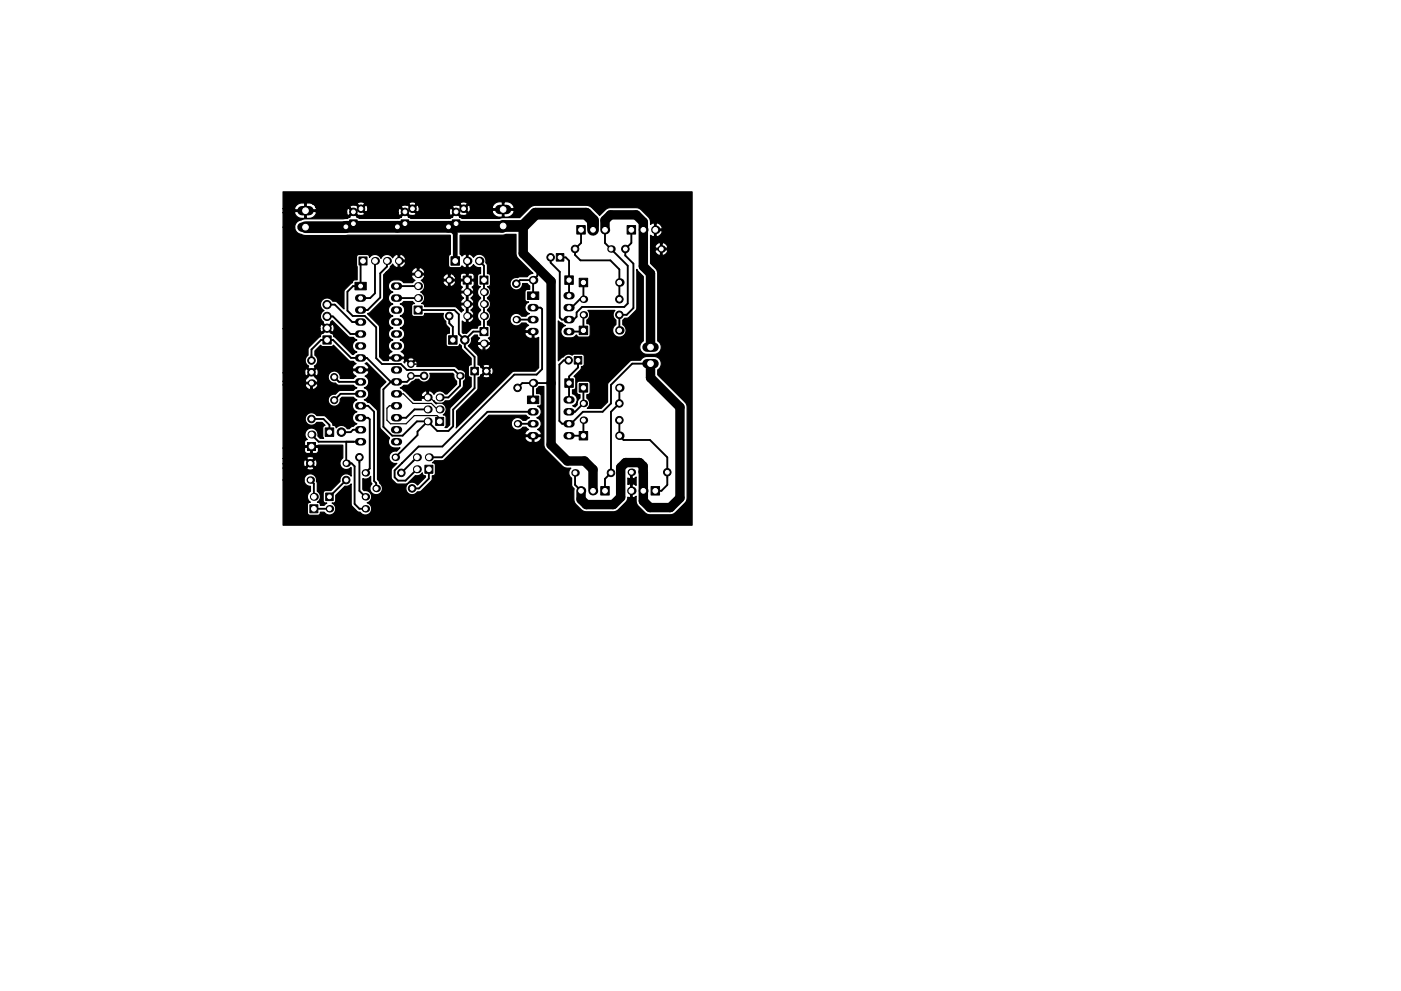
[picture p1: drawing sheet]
<svg xmlns="http://www.w3.org/2000/svg" width="297mm" height="210mm" viewBox="0 0 297 210" stroke-linecap="round" stroke-linejoin="round" font-family="sans-serif">
<g fill="#000" stroke="#000" stroke-width=".21">
<path d="M72.5 47.3h1.6v1.6h-1.6zM74.1 46.7h1.6v1.6h-1.6zM76.1 54.5h1.7v1.7h-1.7zM83.5 47.3h1.6v1.6h-1.6zM85.1 46.7h1.6v1.6h-1.6zM95.6 54.5h1.8v1.8h-1.8zM94.3 47.3h1.6v1.6h-1.6zM95.9 46.7h1.6v1.6h-1.6zM117.9 53.8h1.6v1.6h-1.6zM119.8 58.5h1.7v1.8h-1.7zM122.3 47.9h1.8v1.8h-1.8zM133 47.9h1.8v1.8h-1.8z"/>
<path d="M68.5 71.3h1.7v1.7h-1.7zM75.3 59.9h2.4v1.6h-2.4zM87.8 64.9h1.7v1.7h-1.7zM95.1 71.2h1.8v1.8h-1.8zM98.2 58.6h1.7v1.7h-1.7zM99.8 77.9h1.6v1.6h-1.6zM101.8 69.5h1.7v1.7h-1.7zM101.8 58.6h1.7v1.7h-1.7zM111.8 61.9h2.4v1.6h-2.4zM122.8 59h1.8v1.8h-1.8zM122.8 69.2h1.8v1.8h-1.8zM121.8 75.6h1.6v1.6h-1.6z"/>
<path d="M65.2 93.9h1.7v1.7h-1.7zM69 90.8h1.7v1.8h-1.7zM90.1 98.7h1.7v1.7h-1.7zM92.4 88.6h1.7v1.7h-1.7zM111.8 84h2.4v1.6h-2.4zM119.8 80.4h1.7v1.8h-1.7zM122.8 81.4h1.8v1.8h-1.8zM122.8 91.6h1.8v1.8h-1.8zM65.7 107.1h1.7v1.7h-1.7zM69 104.6h1.7v1.6h-1.7zM127.4 103.2h1.8v1.8h-1.8zM138 103.2h1.8v1.8h-1.8z"/>
<circle cx="74.9" cy="45" r=".8"/>
<circle cx="76.5" cy="44.3" r=".8"/>
<circle cx="85.9" cy="45" r=".8"/>
<circle cx="87.5" cy="44.3" r=".8"/>
<circle cx="96.7" cy="45" r=".8"/>
<circle cx="98.3" cy="44.3" r=".8"/>
<circle cx="116.7" cy="54.6" r=".8"/>
<circle cx="121.9" cy="52.8" r=".8"/>
<circle cx="132.6" cy="52.8" r=".8"/>
<circle cx="66" cy="76.5" r=".8"/>
<circle cx="66" cy="79" r=".8"/>
<circle cx="69.3" cy="64.6" r=".87"/>
<circle cx="69.3" cy="69.6" r=".87"/>
<circle cx="69.3" cy="67.1" r=".87"/>
<circle cx="87.1" cy="77.3" r=".7"/>
<circle cx="87.1" cy="79.8" r=".7"/>
<circle cx="89.9" cy="79.8" r=".8"/>
<circle cx="95.2" cy="67.1" r=".8"/>
<circle cx="98.6" cy="72.1" r=".9"/>
<circle cx="103.1" cy="78.7" r=".8"/>
<circle cx="109.5" cy="60.2" r=".8"/>
<circle cx="120.6" cy="76.4" r=".8"/>
<circle cx="131.3" cy="66.8" r=".8"/>
<circle cx="131.3" cy="63.5" r=".8"/>
<circle cx="65.8" cy="98.3" r=".8"/>
<circle cx="66" cy="88.9" r=".8"/>
<circle cx="70.9" cy="84.9" r=".75"/>
<circle cx="70.9" cy="80" r=".75"/>
<circle cx="72.4" cy="91.7" r=".9"/>
<circle cx="76.2" cy="97" r=".8"/>
<circle cx="109.7" cy="82.3" r=".8"/>
<circle cx="131.3" cy="85.6" r=".8"/>
<circle cx="131.3" cy="89.1" r=".8"/>
<circle cx="73.4" cy="101.8" r=".8"/>
<circle cx="85.1" cy="100.3" r=".8"/>
<circle cx="87.4" cy="103.6" r=".8"/>
<circle cx="129.5" cy="100.3" r=".8"/>
<circle cx="141.5" cy="100.2" r=".8"/>
</g>
<g fill="#000">
<circle cx="79.5" cy="55.4" r=".85"/>
<circle cx="82" cy="55.4" r=".85"/>
<circle cx="84.6" cy="55.4" r=".85"/>
<circle cx="88.6" cy="58.2" r=".85"/>
<circle cx="95.2" cy="59.4" r=".8"/>
<circle cx="99.1" cy="55.4" r=".9"/>
<circle cx="101.6" cy="55.4" r=".9"/>
<circle cx="113" cy="59.4" r=".9"/>
<circle cx="125.7" cy="48.8" r=".9"/>
<circle cx="128.3" cy="48.8" r=".9"/>
<circle cx="129.5" cy="52.8" r=".8"/>
<circle cx="131.3" cy="59.9" r=".9"/>
<circle cx="136.4" cy="48.8" r=".9"/>
<circle cx="138.9" cy="48.8" r=".9"/>
<circle cx="140.2" cy="52.8" r=".8"/>
<circle cx="88.6" cy="63.2" r=".85"/>
<circle cx="88.6" cy="60.7" r=".85"/>
<circle cx="97.5" cy="79.8" r=".8"/>
<circle cx="99.1" cy="64.5" r=".85"/>
<circle cx="99.1" cy="67.1" r=".85"/>
<circle cx="99.1" cy="62" r=".85"/>
<circle cx="102.6" cy="72.9" r=".85"/>
<circle cx="102.6" cy="67.1" r=".85"/>
<circle cx="102.6" cy="62" r=".85"/>
<circle cx="102.6" cy="64.5" r=".85"/>
<circle cx="109.5" cy="67.8" r=".8"/>
<circle cx="123.7" cy="63.5" r=".8"/>
<circle cx="123.7" cy="66.8" r=".8"/>
<circle cx="131.3" cy="70.1" r=".9"/>
<circle cx="66" cy="92.2" r=".85"/>
<circle cx="66" cy="81.3" r=".8"/>
<circle cx="73.4" cy="98.3" r=".8"/>
<circle cx="83.8" cy="97" r=".8"/>
<circle cx="88.4" cy="97" r=".85"/>
<circle cx="88.4" cy="99.6" r=".85"/>
<circle cx="90.7" cy="84.3" r=".85"/>
<circle cx="90.7" cy="89.4" r=".85"/>
<circle cx="90.7" cy="86.9" r=".85"/>
<circle cx="90.9" cy="97" r=".85"/>
<circle cx="93.2" cy="86.9" r=".85"/>
<circle cx="93.2" cy="84.3" r=".85"/>
<circle cx="109.7" cy="89.9" r=".8"/>
<circle cx="113" cy="81.3" r=".9"/>
<circle cx="123.7" cy="85.6" r=".8"/>
<circle cx="123.7" cy="89.1" r=".8"/>
<circle cx="131.3" cy="82.3" r=".9"/>
<circle cx="131.3" cy="92.5" r=".9"/>
<circle cx="65.8" cy="101.8" r=".8"/>
<circle cx="66.5" cy="105.4" r=".85"/>
<circle cx="69.8" cy="107.9" r=".8"/>
<circle cx="77.5" cy="100.3" r=".8"/>
<circle cx="77.5" cy="107.9" r=".8"/>
<circle cx="77.5" cy="105.4" r=".8"/>
<circle cx="79.8" cy="103.6" r=".8"/>
<circle cx="121.9" cy="100.3" r=".8"/>
<circle cx="123.2" cy="104.1" r=".9"/>
<circle cx="125.7" cy="104.1" r=".9"/>
<circle cx="133.9" cy="104.1" r=".9"/>
<circle cx="133.9" cy="100.2" r=".8"/>
<circle cx="136.4" cy="104.1" r=".9"/>
</g>
<path d="M64 44.7h1.5M64 48.2h1.5M105.9 44.4h1.5M105.9 47.9h1.5M110.9 47.9v5.9l5.9 5.9v34.7l3.5 3.4h3.6l1.8 1.8v4.5M128.3 48.8v-2.1l1.1-1.1h5.5l1.5 1.5v9.4l1.5 1.5v15.7M137.2 73.7h1.5M137.2 77.2h1.5M137.9 77.2v3l6.3 6.2v19.2l-2.1 2.1h-4.3l-1.4-1.4v-7.4l-.8-.8h-3l-1 1.1v6.3l-1.6 1.6h-5.7l-1.1-1.2v-1.8M136.4 100.1h.1" fill="none" stroke="#000" stroke-width="2"/>
<g fill="none" stroke="#000" stroke-width="1.6">
<path d="M76.1 63.2h.8M76.1 65.8h.8M76.1 68.3h.8M76.1 70.9h.8M76.1 73.4h.8M76.1 75.9h.8M76.1 78.5h.8M83.7 63.2h.8M83.7 65.8h.8M83.7 68.3h.8M83.7 70.9h.8M83.7 73.4h.8"/>
<path d="M83.7 75.9h.8M83.7 78.5h.8M83.7 60.7h.8M112.6 70.4h.8M112.6 65.3h.8M112.6 67.8h.8M120.2 70.4h.9M120.2 65.3h.9M120.2 67.8h.9M120.2 62.7h.9M76.1 93.7h.8M76.1 91.2h.8"/>
<path d="M76.1 88.6h.8M76.1 86.1h.8M76.1 83.6h.8M76.1 81h.8M83.7 93.7h.8M83.7 91.2h.8M83.7 88.6h.8M83.7 86.1h.8M83.7 83.6h.8M83.7 81h.8M112.6 92.5h.8M112.6 87.4h.8"/>
<path d="M112.6 89.9h.8M120.2 92.5h.9M120.2 87.4h.9M120.2 89.9h.9M120.2 84.8h.9"/>
</g>
<g fill="none" stroke="#000" stroke-width=".4">
<path d="M77 55.4l-.5 .5v4.8h-1.6l-1.2 1.2v4l1.1 1.1h2.5l2.5 2.4v6.6l1.2 1.2h4l1.2 1.3h10.1l1.2 1.3v2l-2.5 2.5h-1.8M79.5 55.4v6.8l-1 1h-2M82 55.4v1.2l-1.4 1.4v5.1l-2.6 2.7h-1.5M101.6 55.4l1 1v14h-2.3l-1.7 1.7M113 59.4h-2.7l-.8 .8M113 59.4v3.3M113.5 56.4l.4 .4v1.7l-.9 .9M118.7 54.6h1.2l.7 .7v7.4M123.2 48.8v2.8l-1.3 1.2v1.3l1.2 1.1h6.3l1.9 2v6.3M123.7 59.9v3.6h-.8l-1.7 1.8h-.6M128.3 48.8v2.8l4.8 4.8v8l-.7 .7h-9l-1.2 1.2v.9l-.6 .6h-2.5l-.4-.4v-9.7l-2-2v-1.1M133.9 48.8v2.8l-1.3 1.2v1.4l1.7 1.7v9.5l-1.4 1.4h-1.6v3.3"/>
<path d="M66 76.5v-2.3l2.1-2.1h2.5l3.8 3.8h3.4l5.1 5.1M69.3 67.1h1.3l3.7 3.8h2.2M69.3 64.6h1.7l3.7 3.7h1.8M84.1 60.7h4.5M84.1 63.2h4.5M88.6 65.8h7.8l.9 .9v4.2l1.3 1.2M89.9 79.8h-2.8v.4l-.8 .8h-3.4M95.2 67.1v1.5l.8 .7v2.8M98.6 72.1v1.6l2 2v6.6l-4.5 4.6v3.5l-1 1h-2.4l-2-2M109.5 67.8h3.5M113 65.3h1.6l.3 .3v12.7l-1.1 1.2h-4.8l-15.2 15.2h-5.1l-5 5.1v1.5l.7 .7h1.6l2.4-2.4M120.6 76.4h-1.1l-.9 1v11.9l.6 .6h1.9l2.5-2.5h4.2l1.7-1.8v-3.9l4.5-4.5h3.9"/>
<path d="M120.6 67.8h.1M122.6 76.4v1.6l-2 1.9v4.9M123.7 66.8v3.3l-.3 .3h-2.8M66 88.9h2.6l1.2 1.3v1.5M66 92.2l1.6 1.5h8.9M70.9 80l1 1h4.6M73.4 93.7v4.6h1.1l.7 .6v8l1 1h1.3M76.2 97v7.1l1.3 1.3M76.5 88.6h1.6l.3 .4v10.4l-.9 .9M76.5 86.1h1.6l1.2 1.3v14.6l.5 .5v1.1M76.5 91.2h-1.6l-.6 .5h-1.9M76.5 83.6h-4.3l-1.3 1.3"/>
<path d="M82.9 81l-1.6 1.6v8l1.9 1.8h2.2l3-3h2.3M85.3 98.2h.1M88.4 97l-3.3 3.3M90.7 89.4l-2.2 2.2v.7l-4.7 4.7M90.7 86.9h-2.8l-1.8 1.7h-2M90.9 99.6v1.9l-2.1 2.1h-1.4M109.7 89.9h3.3M113 81.3v3.5M113 87.4h-9.6l-9.7 9.6h-2.8M116.8 81.3h-6.1l-1 1M123.7 89.1v3.4h-3.1M123.7 82.3v3.3l-1.8 1.8h-1.3"/>
<path d="M131.3 82.3v3.3l-1.8 1.8v12.9l-1.2 1.3v2.5M131.3 89.1v3.4l.9 .9h5.6l3.7 3.6v5.9l-1.3 1.2h-1.3M65.8 101.8l.7 .8v2.8M66.5 107.9h3.3M73.4 101.8l-3.6 3.6M121.9 100.3v2.6l1.3 1.2"/>
</g>
<path d="M87.1 77.3h10l1.6 1.6v3.4l-3.3 3.3h-3l-1.2-1.3h-.5M84.1 86.1h-1.6l-.5 .5v2.5l.8 .8h3.3l1.7-1.7h4.9l.5 .5v.7M84.1 83.6h1.4l2.1 2h3.9l1.2 1.3h.5" fill="none" stroke="#000" stroke-width=".25"/>
<path d="M95.1 48.1l1.4 1.4v5.9" fill="none" stroke="#000" stroke-width="1"/>
<path d="M64.8 48.2l41.7-.1 .2-.2h4.2l2.6-2.6h10.8l1.4 1.5v2" fill="none" stroke="#000" stroke-width="2.5"/>
<path d="M84.8 82.3l.8-.6 1.1-.1 1.4-1.1a1.63 1.63 0 0 1 1.4 .5 1.33 1.33 0 0 0 1.4-.4 1.33 1.33 0 0 0 .2-1.4h4.9l.2 .3a1.32 1.32 0 0 0 .6 1.4v.6l-2.1 2.1a.64 .64 0 0 1-.7-.4 1.38 1.38 0 0 0-2 .5l-.2-.3a.81 .81 0 0 0-.9-.4v1.5h-1.5l-.1 .4h-1.5l-1-1h2.4l.2 .2h1.1v-1.1a1.1 1.1 0 0 0-1.3 .9h-2.4l-1.6-1.4zM92 85l.7 .6-.2 .1-.6-.6zM60 40.7h86.7v70.7h-86.7v-9.6h4.5v.3a1.32 1.32 0 0 0 1.3 1.1v1.1a1.37 1.37 0 0 0 0 2.3h-.3l-.3 .3v2l.2 .3 2.1 .1 .3-.2 .1-.4h.8l.2 .2a1.33 1.33 0 0 0 2-.2 1.33 1.33 0 0 0-.5-2h.5l.2-.2 .1-1.4 1.9-2h.7l.7-.4v4.5l1.3 1.3 .6 .2a1.33 1.33 0 0 0 2.1 0 1.33 1.33 0 0 0-.7-2 1.32 1.32 0 0 0 1-1.6 1.32 1.32 0 0 0-1.6-1l-.3-.3v-2.3a1.34 1.34 0 0 0 1.7-.4v1.1l.2 .5a1.35 1.35 0 0 0 .2 2 1.35 1.35 0 0 0 1.9-.3 1.35 1.35 0 0 0-.4-2l-.5-.7v-14.5l-1.4-1.6-.6-.2-.8-.6h.2a1.32 1.32 0 0 0 .8-1.3 1.32 1.32 0 0 0-1-1.2 1.32 1.32 0 0 0 1-1.2 1.32 1.32 0 0 0-.8-1.3l.4-.2a.74 .74 0 0 0 .3-.9h-3.3v.4l.7 .7-.6 .5h-2.7a1.3 1.3 0 0 0-1.1-1.6 1.3 1.3 0 0 0-1.5 1.3 1.3 1.3 0 0 0 1.5 1.3l.6 .4h3.2l.8 .6-.8 .5h-2.8l-1.1 .8a1.28 1.28 0 0 0-1.4 1.3 1.28 1.28 0 0 0 1.4 1.3 1.28 1.28 0 0 0 1.1-1.5l.4-.4h2.4l.8 .5a1.32 1.32 0 0 0-1 1.3 1.32 1.32 0 0 0 1 1.3 1.32 1.32 0 0 0-1 1.2 1.32 1.32 0 0 0 1 1.3l-1.7 1.1h-.4a1.43 1.43 0 0 0-2.3-.2 .73 .73 0 0 0-.7-.6l-.2-.5-1.4-1.4-1.9-.2a1.33 1.33 0 0 0-2-.2 1.33 1.33 0 0 0 .1 2 1.33 1.33 0 0 0 2-.3h1.1l.6 .7-.3 .1-.2 .4v1.9l.2 .3h-.7l-.5-.5a1.38 1.38 0 0 0-1.8-1.6 1.38 1.38 0 0 0-.4 2.4l-.4 .1-.2 .3v.7l.1 .2 8-.2v2.8a1.33 1.33 0 0 0-.3 2 1.33 1.33 0 0 0 2 0l.1 1.8a1.33 1.33 0 0 0-1.7-.4 1.33 1.33 0 0 0-.7 1.5l-1.9 2h-1.2l-.4 .2-.1 2 .3 .4h.5l-.6 .5h-.8l-.1-.5-.5-.1a1.37 1.37 0 0 0 0-2.4l-.1-1.9a1.65 1.65 0 0 0-1.4-1.8 1.33 1.33 0 0 0-1.3 1.3h-4.5v-2.5h5l.1 .3 .8 .1 .6-.1 .1-.3-.8-.8-.8 .8h-5v-.9h4.3a.51 .51 0 0 0 .5 .7l.7-.8h.5l.8 .8 .2-.1 .2-.8-.2-.6-.2-.1-.8 .8h-.5l-.7-.8a.77 .77 0 0 0-.5 .9h-4.3v-1.1h5l.8 .7 .8-.7-.1-.3-.8-.1-.6 .1-.1 .3h-5v-2.2h4.6v.8l.5 .3h.6l.2-.1v-1.2h.3v1.2l.2 .1 .8-.1 .3-.5v-.5l-.1-.2-7.4 .2v-13.4h4.7l.4 .7a.51 .51 0 0 0 .8 .1v-1.1h.3v1.1l.2 .2 .8-.5 .2-.5-.1-.3h-2.5l-.1 .3h-4.7v-.8h4.7l.1 .2h2.5a1.13 1.13 0 0 0-.5-1.1l-.8-.8-1.1 1.2-.2 .5h-4.7v-1.8h4.6a.51 .51 0 0 0 .4 .7l.8-.8h.5l.8 .8 .2-.1 .2-.8-.2-.6-.2-.1-.8 .8h-.5l-.8-.8a.77 .77 0 0 0-.4 .9h-4.6v-9.4h7.8l.2 .7 .3 .1 .8-.9h.5l.8 .9a1 1 0 0 0 0-1.7l-.8 .8h-.5l-.8-.8-.3 .1-.2 .8h-7.8v-21.5h2.5a1.71 1.71 0 0 0 1.6 1.6l.7 .2 30.6-.1 .1 4.1-.3 .2-.1 .3v1.8l.1 .3 .4 .2h1.9l.4-.4 .8 .4 .2-.1v-2.7a.82 .82 0 0 0-1 .3l-.4-.3v-4.1h9l.8-.2h2.1l.1 4.7 3.5 3.6-.8 .2-.4 .5-1.9 .1a1.34 1.34 0 0 0-1.8 1 1.34 1.34 0 0 0 1.2 1.6 1.34 1.34 0 0 0 1.5-1.2h1l.5 .5v.7l-.7 .1-.3 .4v1.7l.2 .4 .6 .1-.2 .1a1.32 1.32 0 0 0-.6 1.3 1.32 1.32 0 0 0 1 1l-.8 .6h-.9a1.33 1.33 0 0 0-2-.3 1.33 1.33 0 0 0 0 2 1.33 1.33 0 0 0 2-.3h.9l.6 .5-.4 .3a.74 .74 0 0 0-.3 .9h1.8v1.6l1-.2v6.4l-.7 .8h-4.5l-.4 .1-11.9 11.9 .1-3.6 4.4-4.4 .2-2.7 .5-.3h.4l.1 .2 .3 .1h.8l.3-.1 .1-.2-.8-.8-.8 .8h-.4l.1-.3h.1l.8-.8h.5l.7 .8 .3-.1 .2-.5-.2-.9h-.3l-.7 .7h-.5l-.8-.7h-.1l-.1-.3h.4l.8 .8 .8-.8-.1-.2-.8-.2-.6 .2-.1 .2h-.4l-.5-.3-.1-2-2-2 1.9-.1 .3 .6 .7 .4 .2-.1v-1.1h.4v1.1a.97 .97 0 0 0 1.1-1.1h-2.6l-.1 .2h-1.8l.5-.7v-.8l.7-.7h.6l.2 .5 .3 .1-.5 .7 .1 .3h2.6a.66 .66 0 0 0-.4-1l.4-.2 .1-.8h7.2l.3 .5 .4 .4 1 .2v-1.3h-1.5l-.2 .2h-7.2v-1.3l-.3-.3-.4-.1v-.8a1.37 1.37 0 0 0 0-2.3l.1-.2a1.37 1.37 0 0 0-.1-2.4l.1-.2a1.37 1.37 0 0 0 0-2.3h.3l.3-.4v-1.8l-.3-.5h-.4v-1.9l-.3-.5a1.43 1.43 0 0 0-.8-1.6 1.43 1.43 0 0 0-1.8 .5l-.6-.6-.3-.1-.3 .1v2.7a.94 .94 0 0 0 1.2-.6 1.43 1.43 0 0 0 1.5 .7v1.3l-.5 .1-.2 .4v1.8l.3 .3 .4 .1a1.37 1.37 0 0 0 0 2.3l-.1 .3a1.37 1.37 0 0 0 .1 2.3l-.1 .2a1.37 1.37 0 0 0 .1 2.3v.8l-.5 .1-.2 .5-1.1 .1-1.2 1h-.7l-.2-.1v-2.5l.7 .4 .2-.1v-1.2h.3v1.2a.97 .97 0 0 0 1.2-1.2h-1.5v-2.5h.3v2.2h1.2l.1-.3-.1-.3-.6-.5 .6-.6 .1-.3-.1-.2h-2.7a.91 .91 0 0 0 .6 1.1l-.5 .4-1-1-.4-.1h-6.4l-.1-.5-.5-.2a1.37 1.37 0 0 0 .3-2h7.9l.3 .5 .4 .3-.4 .3a.55 .55 0 0 0-.2 .8h1.2v-2.2h.3v2.2h1.2l.1-.2-.1-.3-.6-.6 .6-.5 .1-.3-.1-.3h-2.7l-.1 .3h-7.9l-.5-.4a1.37 1.37 0 0 0 .5-2.2h4.2l.4 .7a.51 .51 0 0 0 .8 .2v-1.1h.3v1.1l.2 .1 .8-.5 .2-.5h1v.8l.4 .3-.4 .6 .1 .3h1.2v-2.2h.3v2.2h1.2a.61 .61 0 0 0-.3-.9l.4-.4v-.7l-.1-.2h-2.7l-.1 .2h-1l-.1-.2h-2.5l-.1 .2h-4.2l-.4-.3 .5-.5h4.1l.1 .3h1.1v-1.1h.3v1.1h1.1l.1-.3-.2-.5h1.2v.6l.1 .2h1.2v-1.2h.3v1.2h1.2l.1-.2v-.8l-.5-.4h-.6l-.2 .2-1.2-.1-.3 .2-.1 .3h-1.2l-.8-.4-.5 .1a.96 .96 0 0 0-1.2 .8h-4.1l.3-.4-.1-.3h-2.7a.95 .95 0 0 0 .7 1.2l-.5 .5h-1.9l-.8-.6h-1.1a1.32 1.32 0 0 0-1.3 1.1 1.32 1.32 0 0 0 .9 1.5 1.32 1.32 0 0 0-1 1.2 1.32 1.32 0 0 0 1 1.3 1.32 1.32 0 0 0-1 1.3 1.32 1.32 0 0 0 1 1.3 1.32 1.32 0 0 0-1 1.2 1.32 1.32 0 0 0 1 1.3 1.32 1.32 0 0 0-1 1.3 1.32 1.32 0 0 0 1 1.2 1.32 1.32 0 0 0-1 1.2 1.32 1.32 0 0 0 .8 1.3l-.4 .2a.74 .74 0 0 0-.3 1h3.3l.1-.5-.8-.7 .2-.1a1.32 1.32 0 0 0 .6-1.3 1.32 1.32 0 0 0-1-1.1 1.32 1.32 0 0 0 1-1.2 1.32 1.32 0 0 0-1-1.3 1.32 1.32 0 0 0 1-1.3 1.32 1.32 0 0 0-1-1.2 1.32 1.32 0 0 0 1-1.3 1.32 1.32 0 0 0-1-1.3l.8-.5h1.9l.4 .4-.5 .1-.1 .4v1.8l.3 .4 2 .1 .3-.3 .1-.4h4l-.1 .7 .2 .5 .4 .5 .1 .8 .7 .6v1.1l-.4 .1-.3 .3v2.2l.5 .3h1.9l.3-.2 .1-.4a.58 .58 0 0 1 .4 .8l.2 .4 1.9 1.8v1.4l-.4 .1-.2 .4v1.7l.2 .4 .4 .1v1.9l-4.4 4.5-.2 .4v3.2l-.5 .6h-.5l.3-.4v-1.8l-.2-.4-.4-.1a1.37 1.37 0 0 0-.2-2.4l.6-.6 1-.1 2.7-2.6 .1-.3 .1-1.1a1.33 1.33 0 0 0 .5-1.7 1.33 1.33 0 0 0-1.5-.7l-.6-.6-.4-.1h-7.9v-.9l-.1-.3-.2-.1-1 1-.9-1-.3 .1-.1 .4-.2-.2 .2-.5h.6l.7 .7 .7-.7v-.2l-.5-.2-.8 .2-.1 .2h-.6l-.1-.2h-3.3v.4h-1.1l-.8-.8v-6.4l-.2-.4-2.4-2.3 .6-.3 2.8-2.9v-5.1l.6-.5h5.3l.1 .2h1.2v-1.2h.3v1.2h1.2l.1-.2a1.23 1.23 0 0 0-1.6-1 1.1 1.1 0 0 0-1.3 1h-5.3l.7-.8 .2-.5 .5-.5 .6 .7 .3 .1 .2-.1v-1.2h.4v1.2a.97 .97 0 0 0 1.1-1.2h-1.5v-1.4h.4v1.1h1.1l.1-.2a1.19 1.19 0 0 0-1.6-.9 .95 .95 0 0 0-1.1 .6 1.37 1.37 0 0 0-1.3-.7 1.37 1.37 0 0 0-1.2 .8 1.37 1.37 0 0 0-2.5-.2v-.3l-.3-.3h-2l-.3 .2-.1 2 .1 .4v2.8l-.8 .1-.2 .5-.4 .2-1.3 1.4-.1 3.9-1.5-1.5-.9-.1-.1-.2a1.41 1.41 0 0 0-2.2 0 1.41 1.41 0 0 0 .5 2.2 1.4 1.4 0 0 0-.1 2.4l-.1 .3 .8 .8 .9-.8-.1-.3 .3-.3 3.5 3.5 1 .1 .8 .5a1.32 1.32 0 0 0-1 1.3 1.32 1.32 0 0 0 1 1.3l-1 .5-3.6-3.6-.4-.2a.56 .56 0 0 0-.5-.7l-.9-.8-.8 .8a.56 .56 0 0 0-.6 .7l-.3 .2-2.2 2.1-.2 1.7a1.33 1.33 0 0 0 .2 2.3l-.1 .3 .7 .7 .8-.7-.2-.3a1.33 1.33 0 0 0 .2-2.3v-.9l1.2-1.3 .5 .3h1.7l.5-.3 3.3 3.3 .9 .2 .6 .5-.4 .2a.74 .74 0 0 0-.3 .9h3.3v-.5l-.7-.7 .3-.2 4.1 4.1-1.2 1.5v8.1l.2 .5 1.8 1.8a1.32 1.32 0 0 0-.1 1.4 1.32 1.32 0 0 0 1.2 .7h1.1l-.7 .7a1.33 1.33 0 0 0-1.6 1.4 1.33 1.33 0 0 0 1.7 1.2l-1.1 1.1-.2 .4 .1 1.7 1 1.1 .4 .1h1.8l1.9-1.8a1.38 1.38 0 0 0 1.5-.6 .56 .56 0 0 0 .6 .6v.3l-1.7 1.7a1.34 1.34 0 0 0-2-.3 1.34 1.34 0 0 0 0 2 1.34 1.34 0 0 0 2-.2l.8-.3 2.2-2.2 .2-1 .5-.2 .1-2.1-.2-.3-.4-.1 .4-.5 2-.1 4.8-4.8h12.3l.3 .5 .4 .4 1 .2v-1.3h.3v1.3l.7-.1 .5-.3a.74 .74 0 0 0 .3-.9h-3.3l-.2 .2h-12.3l4.8-4.7h7.8l.8 .5-.8 .6h-.7a1.33 1.33 0 0 0-1.9-.3 1.33 1.33 0 0 0 0 2 1.33 1.33 0 0 0 1.9-.3h.7l.6 .5-.4 .3a.74 .74 0 0 0-.3 .9h3.3v-.5l-.7-.7 .2-.1a1.32 1.32 0 0 0 .6-1.3 1.32 1.32 0 0 0-1-1.1 1.32 1.32 0 0 0 1-1.1 1.32 1.32 0 0 0-.8-1.3l.5-.1 .2-.3 .1-1.8-.3-.4-.7-.1v-1l.5-.5h1l.1 12.9 .3 .5 3.7 3.7 .6 .2h1a1.32 1.32 0 0 0 .2 2.1v1.6l.5 .7 .1 2.8 1.4 1.6 .8 .5h6l.6-.1 .5-.3 1.8-1.8 .2-.9 .3 .1 .3-.1v-2.7l-.3-.1-.3 .1v-1.4l.4 .2 .2-.1v-1.5h.4l-.1 1.5 .3 .1 .6-.4v1.8l-.6-.3-.3 .1v2.7l.3 .1 .6-.3v1.3l.2 .5 1.8 1.9 .9 .2h4.6l.8-.4 2.2-2.3 .3-.9v-19.5l-.4-.8-5.9-5.8v-1a1.52 1.52 0 0 0 .8-1.7 1.52 1.52 0 0 0-1.5-1.2 3.1 3.1 0 0 0-2.8 .7l-.1 .1-2.2 .1-4.7 4.7-.1 .4v3.7l-1.3 1.3h-3l.1-.1a1.32 1.32 0 0 0-.2-2v-.8h.4l.3-.4v-2.1l-.5-.3h-2l-.3 .5v1.9l.2 .3 .5 .1v.8l-.5 .6-.1 .8-.5 .5-.5-.3h.2a1.32 1.32 0 0 0 .8-1.4 1.32 1.32 0 0 0-1-1.2v-.8l.5-.1 .2-.4v-1.9l-.4-.4 1.5-1.5 .1-.6 .5-.3 .1-1.9-.1-.3-.4-.2h-1.6l-.5 .3-.1-.1a1.89 1.89 0 0 0-2 .5l-.8 .8v-8.5l1.5 1a1.32 1.32 0 0 0-1 1.4 1.32 1.32 0 0 0 1.3 1.2l1.4-.1 .6-.5 .6 .4h1.8l.3-.1 .2-.4v-1.9l-.2-.3-.5-.1v-.8a1.32 1.32 0 0 0 .2-2h5.8h-.1a1.32 1.32 0 0 0 .3 2l-.1 1a1.43 1.43 0 0 0-.2 2.2 1.43 1.43 0 0 0 2.1-.1 1.43 1.43 0 0 0-.4-2.1v-1l.4-.4 .9-.1 1.7-1.9v-8.3l1.4 1.5-.1 13.7a1.53 1.53 0 0 0-.6 1.7 1.53 1.53 0 0 0 1.5 1.1 3.1 3.1 0 0 0 2.7-.7 1.52 1.52 0 0 0-.5-2.2v-14.3l-.2-.8-1.3-1.3v-2.7h.9l.3 .6 .7 .4 .2-.1v-1.1h.4v1.1a.92 .92 0 0 0 1.1-1.1h-2.6l-.1 .2h-.9v-.8h.9l.1 .3h1.1v-1.1h.4v1.1h1.1l.1-.3a1.19 1.19 0 0 0-1.6-.8 1.05 1.05 0 0 0-1.2 .8h-.9v-2.5l.6 .3 .3-.1v-1.2h.3v1.2l.2 .1 .8-.4 .3-.6-.1-.3h-1.6l.1-1.5h.3v1.2h1.2a1.11 1.11 0 0 0-1.5-1.2l-.3-.1-.6 .3v-.8l-.2-.5-1.7-1.8-.8-.4h-6.1l-.8 .4-1.2 1.2-1.8-1.8-1-.3h-11.1l-.9 .5-2.1 2.1h-3.5l-.8 .1h-8l-.5-.2 .1-.1-.8-.8-.8 .8 .1 .1-.5 .2h-8.4l-.5-.2v-.1l-.7-.8-.8 .8v.1l-.5 .2h-8.4l-.5-.2v-.1l-.8-.8-.7 .8v.1l-.5 .2-8.9 .1a2.34 2.34 0 0 0-2.3 1.5v.3h-2.5v-3.1h2.4a1.75 1.75 0 0 0 2.2 1.2v-1.4h.3v1.4h.8a1.49 1.49 0 0 0 1.4-1.2h6.4l.2 .6h.2l.8-.7-.8-.8-.2 .1-.2 .8h-6.4l-.1-.2h-4.4l-.2 .2h-2.4v-.8h2.4l.2 .2h2v-1.4h.3v1.4h2.1l.1-.2-.1-.4h7.2l.7 .8 .2-.2 .1 .5 .8 .7h.6a.51 .51 0 0 0 .7-.4l-.2-.2h7.3a.51 .51 0 0 0 .4 .6l.8-.7-.8-.8a.77 .77 0 0 0-.4 .9h-7.3l-.6-.6-.2 .2-.1-.4h.6l.8 .8a.84 .84 0 0 0 .3-1.2h7.2l.8 .8 .1-.2 .1 .5 .8 .7h.7a.51 .51 0 0 0 .6-.4l-.2-.2h7.3a.51 .51 0 0 0 .4 .6l.8-.7-.8-.8a.77 .77 0 0 0-.4 .9h-7.3l-.5-.6-.2 .2-.1-.4h.5l.8 .8a.84 .84 0 0 0 .3-1.2h7.1l.8 .8 .2-.2v.5l.8 .7h.7a.51 .51 0 0 0 .7-.4l-.8-.8-.2 .2-.1-.4h.5l.8 .8 .3-.2h4.8a1.75 1.75 0 0 0 2.1 1.2v-1.5h.4v1.5h.7a1.29 1.29 0 0 0 1.3-1.5h-4.4l-.1 .3h-4.8l.1-.9h4.7l.1 .3h2v-1.5h.4v1.5h2a1.29 1.29 0 0 0-1.3-1.5h-1.1a1.75 1.75 0 0 0-2.1 1.2h-4.7l-.1-.4-.3-.1-.8 .8h-.4l-.8-.8-1 .1-.3 .1-.1 .2h-7.1l-.1-.3-.2-.1-.8 .8h-.5l-.8-.8h-.7a.51 .51 0 0 0-.6 .4h-7.2l-.1-.3-.2-.1-.8 .8h-.5l-.8-.8-1 .1-.3 .1v.2h-7.2l-.7-.6h9.5l.7 .7 .8-.7h9.4l.8 .7 .7-.7h9.3l.8 .7 .8-.7a.92 .92 0 0 0-1.6 0h-9.3v-.3l-.9-.2-.5 .2-.1 .3h-9.4a.92 .92 0 0 0-1.5 0h-9.5l-.6-.2h-1.1a1.75 1.75 0 0 0-2.2 1.2h-2.4z" fill="#000" stroke="#000" stroke-width=".25"/>
<g fill="#fff" stroke="#fff" stroke-width=".21">
<circle cx="93.2" cy="89.4" r=".5"/>
<circle cx="90.7" cy="89.4" r=".5"/>
<circle cx="93.2" cy="86.9" r=".5"/>
<circle cx="90.7" cy="86.9" r=".5"/>
<circle cx="93.2" cy="84.3" r=".5"/>
<circle cx="90.7" cy="84.3" r=".5"/>
<circle cx="66" cy="76.5" r=".4"/>
<circle cx="66" cy="79" r=".4"/>
<circle cx="118.7" cy="54.6" r=".4"/>
<circle cx="116.7" cy="54.6" r=".4"/>
<circle cx="96.7" cy="47.5" r=".4"/>
<circle cx="96.7" cy="45" r=".4"/>
<circle cx="95.1" cy="48.1" r=".4"/>
<circle cx="98.3" cy="44.3" r=".4"/>
<circle cx="87.1" cy="79.8" r=".4"/>
<circle cx="87.1" cy="77.3" r=".4"/>
<circle cx="122.6" cy="76.4" r=".4"/>
<circle cx="120.6" cy="76.4" r=".4"/>
<circle cx="85.9" cy="47.5" r=".4"/>
<circle cx="85.9" cy="45" r=".4"/>
<circle cx="84.3" cy="48.1" r=".4"/>
<circle cx="87.5" cy="44.3" r=".4"/>
<circle cx="74.9" cy="47.5" r=".4"/>
<circle cx="74.9" cy="45" r=".4"/>
<circle cx="73.3" cy="48.1" r=".4"/>
<circle cx="76.5" cy="44.3" r=".4"/>
<circle cx="120.7" cy="81.3" r=".45"/>
<circle cx="113" cy="81.3" r=".45"/>
<circle cx="120.7" cy="59.4" r=".45"/>
<circle cx="113" cy="59.4" r=".45"/>
<circle cx="96" cy="72.1" r=".45"/>
<circle cx="98.6" cy="72.1" r=".45"/>
<circle cx="69.9" cy="91.7" r=".45"/>
<circle cx="72.4" cy="91.7" r=".45"/>
<circle cx="66" cy="94.7" r=".5"/>
<circle cx="66" cy="92.2" r=".5"/>
<circle cx="102.6" cy="70.4" r=".5"/>
<circle cx="102.6" cy="72.9" r=".5"/>
<circle cx="99.1" cy="59.4" r=".5"/>
<circle cx="99.1" cy="62" r=".5"/>
<circle cx="99.1" cy="64.5" r=".5"/>
<circle cx="99.1" cy="67.1" r=".5"/>
<circle cx="102.6" cy="59.4" r=".5"/>
<circle cx="102.6" cy="62" r=".5"/>
<circle cx="102.6" cy="64.5" r=".5"/>
<circle cx="102.6" cy="67.1" r=".5"/>
<circle cx="69.3" cy="72.1" r=".5"/>
<circle cx="69.3" cy="69.6" r=".5"/>
<circle cx="69.3" cy="67.1" r=".5"/>
<circle cx="69.3" cy="64.6" r=".5"/>
<circle cx="77" cy="55.4" r=".5"/>
<circle cx="79.5" cy="55.4" r=".5"/>
<circle cx="82" cy="55.4" r=".5"/>
<circle cx="84.6" cy="55.4" r=".5"/>
<circle cx="64.8" cy="44.7" r=".6"/>
<circle cx="64.8" cy="48.2" r=".6"/>
<circle cx="106.7" cy="44.4" r=".6"/>
<circle cx="106.7" cy="47.9" r=".6"/>
<circle cx="90.9" cy="99.6" r=".5"/>
<circle cx="88.4" cy="99.6" r=".5"/>
<circle cx="90.9" cy="97" r=".5"/>
<circle cx="88.4" cy="97" r=".5"/>
<circle cx="88.6" cy="65.8" r=".5"/>
<circle cx="88.6" cy="63.2" r=".5"/>
<circle cx="88.6" cy="60.7" r=".5"/>
<circle cx="88.6" cy="58.2" r=".5"/>
<circle cx="66.5" cy="107.9" r=".5"/>
<circle cx="66.5" cy="105.4" r=".5"/>
<circle cx="137.9" cy="73.7" r=".6"/>
<circle cx="137.9" cy="77.2" r=".6"/>
<circle cx="128.3" cy="104.1" r=".5"/>
<circle cx="125.7" cy="104.1" r=".5"/>
<circle cx="123.2" cy="104.1" r=".5"/>
<circle cx="138.9" cy="104.1" r=".5"/>
<circle cx="136.4" cy="104.1" r=".5"/>
<circle cx="133.9" cy="104.1" r=".5"/>
<circle cx="123.2" cy="48.8" r=".5"/>
<circle cx="125.7" cy="48.8" r=".5"/>
<circle cx="128.3" cy="48.8" r=".5"/>
<circle cx="133.9" cy="48.8" r=".5"/>
<circle cx="136.4" cy="48.8" r=".5"/>
<circle cx="138.9" cy="48.8" r=".5"/>
<circle cx="89.9" cy="79.8" r=".4"/>
<circle cx="97.5" cy="79.8" r=".4"/>
<circle cx="66" cy="88.9" r=".4"/>
<circle cx="66" cy="81.3" r=".4"/>
<circle cx="109.7" cy="82.3" r=".4"/>
<circle cx="109.7" cy="89.9" r=".4"/>
<circle cx="85.1" cy="100.3" r=".4"/>
<circle cx="77.5" cy="100.3" r=".4"/>
<circle cx="131.3" cy="85.6" r=".4"/>
<circle cx="123.7" cy="85.6" r=".4"/>
<circle cx="131.3" cy="89.1" r=".4"/>
<circle cx="123.7" cy="89.1" r=".4"/>
<circle cx="87.4" cy="103.6" r=".4"/>
<circle cx="79.8" cy="103.6" r=".4"/>
<circle cx="109.5" cy="60.2" r=".4"/>
<circle cx="109.5" cy="67.8" r=".4"/>
<circle cx="95.2" cy="67.1" r=".4"/>
<circle cx="95.2" cy="59.4" r=".4"/>
<circle cx="131.3" cy="63.5" r=".4"/>
<circle cx="123.7" cy="63.5" r=".4"/>
<circle cx="131.3" cy="66.8" r=".4"/>
<circle cx="123.7" cy="66.8" r=".4"/>
<circle cx="129.5" cy="100.3" r=".4"/>
<circle cx="121.9" cy="100.3" r=".4"/>
<circle cx="141.5" cy="100.2" r=".4"/>
<circle cx="133.9" cy="100.2" r=".4"/>
<circle cx="73.4" cy="101.8" r=".4"/>
<circle cx="65.8" cy="101.8" r=".4"/>
<circle cx="65.8" cy="98.3" r=".4"/>
<circle cx="73.4" cy="98.3" r=".4"/>
<circle cx="76.2" cy="97" r=".4"/>
<circle cx="83.8" cy="97" r=".4"/>
<circle cx="121.9" cy="52.8" r=".4"/>
<circle cx="129.5" cy="52.8" r=".4"/>
<circle cx="132.6" cy="52.8" r=".4"/>
<circle cx="140.2" cy="52.8" r=".4"/>
<circle cx="96.5" cy="55.4" r=".5"/>
<circle cx="99.1" cy="55.4" r=".5"/>
<circle cx="101.6" cy="55.4" r=".5"/>
<circle cx="69.8" cy="105.4" r=".4"/>
<circle cx="77.5" cy="107.9" r=".4"/>
<circle cx="69.8" cy="107.9" r=".4"/>
<circle cx="77.5" cy="105.4" r=".4"/>
<circle cx="76.5" cy="60.7" r=".4"/>
<circle cx="84.1" cy="93.7" r=".4"/>
<circle cx="76.5" cy="63.2" r=".4"/>
<circle cx="84.1" cy="91.2" r=".4"/>
<circle cx="76.5" cy="65.8" r=".4"/>
<circle cx="84.1" cy="88.6" r=".4"/>
<circle cx="76.5" cy="68.3" r=".4"/>
<circle cx="84.1" cy="86.1" r=".4"/>
<circle cx="76.5" cy="70.9" r=".4"/>
<circle cx="84.1" cy="83.6" r=".4"/>
<circle cx="76.5" cy="73.4" r=".4"/>
<circle cx="84.1" cy="81" r=".4"/>
<circle cx="76.5" cy="75.9" r=".4"/>
<circle cx="84.1" cy="78.5" r=".4"/>
<circle cx="76.5" cy="78.5" r=".4"/>
<circle cx="84.1" cy="75.9" r=".4"/>
<circle cx="76.5" cy="81" r=".4"/>
<circle cx="84.1" cy="73.4" r=".4"/>
<circle cx="76.5" cy="83.6" r=".4"/>
<circle cx="84.1" cy="70.9" r=".4"/>
<circle cx="76.5" cy="86.1" r=".4"/>
<circle cx="84.1" cy="68.3" r=".4"/>
<circle cx="76.5" cy="88.6" r=".4"/>
<circle cx="84.1" cy="65.8" r=".4"/>
<circle cx="76.5" cy="91.2" r=".4"/>
<circle cx="84.1" cy="63.2" r=".4"/>
<circle cx="76.5" cy="93.7" r=".4"/>
<circle cx="84.1" cy="60.7" r=".4"/>
<circle cx="113" cy="62.7" r=".4"/>
<circle cx="120.6" cy="70.4" r=".4"/>
<circle cx="113" cy="65.3" r=".4"/>
<circle cx="120.6" cy="67.8" r=".4"/>
<circle cx="113" cy="67.8" r=".4"/>
<circle cx="120.6" cy="65.3" r=".4"/>
<circle cx="113" cy="70.4" r=".4"/>
<circle cx="120.6" cy="62.7" r=".4"/>
<circle cx="113" cy="84.8" r=".4"/>
<circle cx="120.6" cy="92.5" r=".4"/>
<circle cx="113" cy="87.4" r=".4"/>
<circle cx="120.6" cy="89.9" r=".4"/>
<circle cx="113" cy="89.9" r=".4"/>
<circle cx="120.6" cy="87.4" r=".4"/>
<circle cx="113" cy="92.5" r=".4"/>
<circle cx="120.6" cy="84.8" r=".4"/>
<circle cx="70.9" cy="80" r=".4"/>
<circle cx="70.9" cy="84.9" r=".4"/>
<circle cx="100.6" cy="78.7" r=".4"/>
<circle cx="103.1" cy="78.7" r=".4"/>
<circle cx="123.7" cy="82.3" r=".45"/>
<circle cx="131.3" cy="82.3" r=".45"/>
<circle cx="123.7" cy="92.5" r=".45"/>
<circle cx="131.3" cy="92.5" r=".45"/>
<circle cx="123.7" cy="59.9" r=".45"/>
<circle cx="131.3" cy="59.9" r=".45"/>
<circle cx="123.7" cy="70.1" r=".45"/>
<circle cx="131.3" cy="70.1" r=".45"/>
</g>
</svg>
